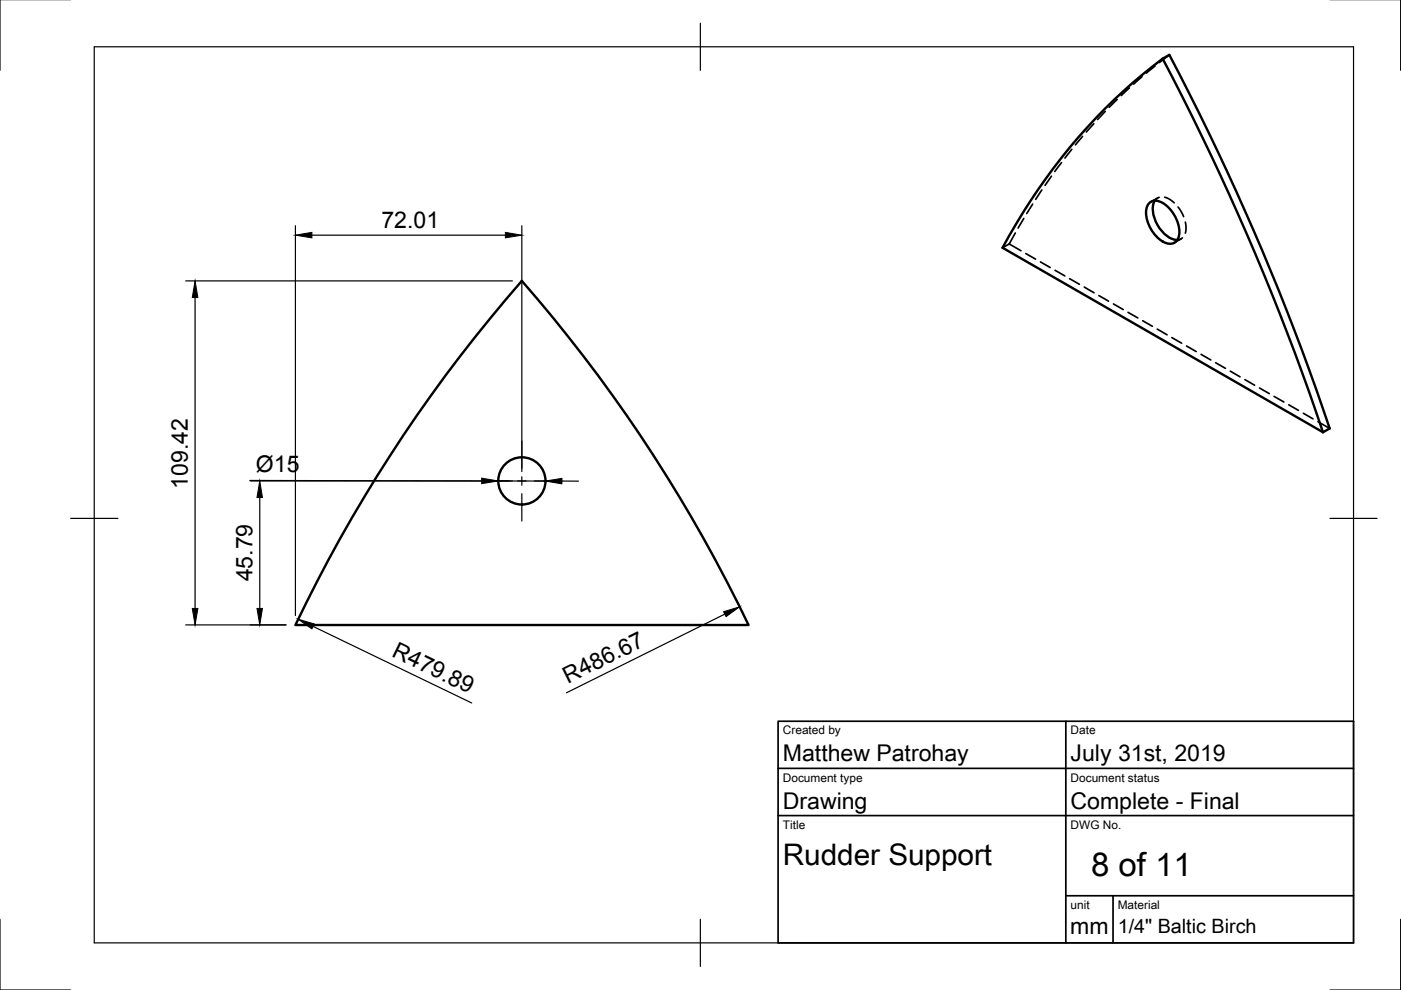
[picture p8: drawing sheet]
<svg xmlns="http://www.w3.org/2000/svg" width="297mm" height="210mm" viewBox="0 0 297 210" stroke-linecap="round" stroke-linejoin="round" font-family="sans-serif">
<defs><g id="words">
<text font-size="7" x="231.3" y="185.8">8 of 11</text>
<text font-size="6.3" x="166" y="183.4">Rudder Support</text>
<g font-size="4.9">
<text x="80.9" y="48.3">72.01</text>
<text x="54.3" y="100.1">Ø15</text>
<text x="39.8" y="103.6" transform="rotate(-90 39.8 103.6)">109.42</text>
<text x="53.5" y="123.3" transform="rotate(-90 53.5 123.3)">45.79</text>
<text x="82.9" y="139.1" transform="rotate(26 82.9 139.1)">R479.89</text>
<text x="120.4" y="145" transform="rotate(-26 120.4 145)">R486.67</text>
<text x="166" y="161.4">Matthew Patrohay</text>
<text x="227" y="161.4">July 31st, 2019</text>
<text x="166" y="171.4">Drawing</text>
<text x="227" y="171.4">Complete - Final</text>
<text x="226.9" y="198.1">mm</text>
</g>
<text font-size="4.2" x="237" y="197.9">1/4&quot; Baltic Birch</text>
<g font-size="2.5">
<text x="166" y="155.7">Created by</text>
<text x="227" y="155.7">Date</text>
<text x="166" y="165.7">Document type</text>
<text x="227" y="165.7">Document status</text>
<text x="166" y="175.7">Title</text>
<text x="227" y="175.7">DWG No.</text>
<text x="227" y="192.7">unit</text>
<text x="237" y="192.7">Material</text>
</g>
</g></defs>
<g fill="none" stroke="#000" stroke-width=".51">
<path d="M246.5 12.4a536.7 536.7 0 0 1 34 79.2M246.5 12.4l1.4-.8a536.7 536.7 0 0 1 34 79.2l-1.4 .8M246.5 12.4a121.2 121.2 0 0 0-33.9 40.1l67.9 39.1M110.6 59.6a323.4 323.4 0 0 1 48.1 72.9h-96.1a321.6 321.6 0 0 1 48-72.9zM243.6 43.1a2.54 2.54 0 0 1 3.6 .4 7.6 7.6 0 0 1 2.8 6.4 2.07 2.07 0 0 1-1.4 1.7 2.07 2.07 0 0 1-2.1-.4 7.5 7.5 0 0 1-3.4-6.9zM244.8 42.5a5.7 5.7 0 0 0 1.1 5.9l.5 .6a4.5 4.5 0 0 0 3.2 1.9"/>
<circle cx="110.6" cy="102" r="5"/>
</g>
<g fill="none" stroke="#000" stroke-width=".36">
<path d="M239.5 18.6l-1.8 1.7M242.1 16.3l-1.8 1.5M244.9 14l-1.9 1.5M247.9 11.6l-2.1 1.7M222.9 37.4l-1.3 1.9M225.1 34.5l-1.5 1.9M227.2 31.7l-1.4 1.8M229.5 28.9l-1.5 1.8M231.9 26.2l-1.6 1.8M234.3 23.6l-1.6 1.8M236.9 21.1l-1.7 1.7M214 51.7l-1.4 .8"/>
<path d="M214 51.7l2.5 1.5M215.3 49.4l-1.3 2.3M217.1 46.3l-1.2 2.1M217.5 53.8l2.1 1.1M218.9 43.3l-1.2 2M220.6 55.5l2.1 1.2M220.9 40.3l-1.3 2M223.7 57.3l2.1 1.2M226.8 59.1l2.1 1.2M245.4 42l-1.4 .8M245.8 41.8l-1 .8M246.9 41.8l.9 .3 1.2 .9"/>
<path d="M249.8 43.9l1.2 2M250.4 50.6l-1.4 .8M250.7 50.4l-1.1 .5M251.3 47.1l.2 .9-.2 1.4M229.9 60.9l2 1.2M233 62.7l2 1.2M236.1 64.4l2 1.2M239.2 66.2l2 1.2M242.3 68l2 1.2M245.4 69.8l2 1.2M248.5 71.6l2 1.2M251.6 73.4l2 1.1"/>
<path d="M254.7 75.1l2 1.2M257.7 76.9l2.1 1.2M260.8 78.7l2.1 1.2M263.9 80.5l2.1 1.2M267 82.3l2.1 1.2M270.1 84l2.1 1.2M273.2 85.8l2.1 1.2M276.3 87.6l2.1 1.2M279.4 89.4l2.5 1.4M165 152.9h122v47h-122zM226 152.9v47M165 172.9h122"/>
<path d="M165 162.9h122M226 189.9h61M236 189.9v10"/>
</g>
<g fill="none" stroke="#000" stroke-width=".25">
<path d="M0 -.1v15M297 -.1v15M20 9.9h267v190h-267zM148.5 4.9v10M39.4 59.6h69.2M62.6 47.9v82.6M66.1 49.9h41M110.6 47.9v52.1M41.4 63.1v65.9M15 109.9h10M53 101.9l49.1 .1M53.1 102h55.5"/>
<path d="M55.1 105.5v23.5M105.6 102h10M109.7 102h1.8M110.6 101.1v1.8M110.6 104.7v5.8M113.3 102h9.3M282 109.9h10M39.4 132.5h21.2M66.4 132.8l33.6 16.2M153.7 130.2l-33.6 16.7M0 194.9v15h15M148.5 194.9v10"/>
<path d="M297 194.9v15h-15"/>
</g>
<path d="M62.6 49.9l3.5-.6v1.1zM107.1 49.3l3.5 .6-3.5 .5zM41.4 59.6l.6 3.5h-1.2zM55.1 102l.5 3.5h-1.1zM102.1 101.4l3.5 .6-3.5 .5zM115.6 102l3.5-.6v1.2zM40.8 129h1.2l-.6 3.5zM54.5 129h1.1l-.5 3.5zM63.2 131.3l3.4 1-.5 1zM153.4 129.7l3.4-1-2.9 2z" fill="#000" stroke="#000" stroke-width=".21"/>
<use href="#words"/>
</svg>
